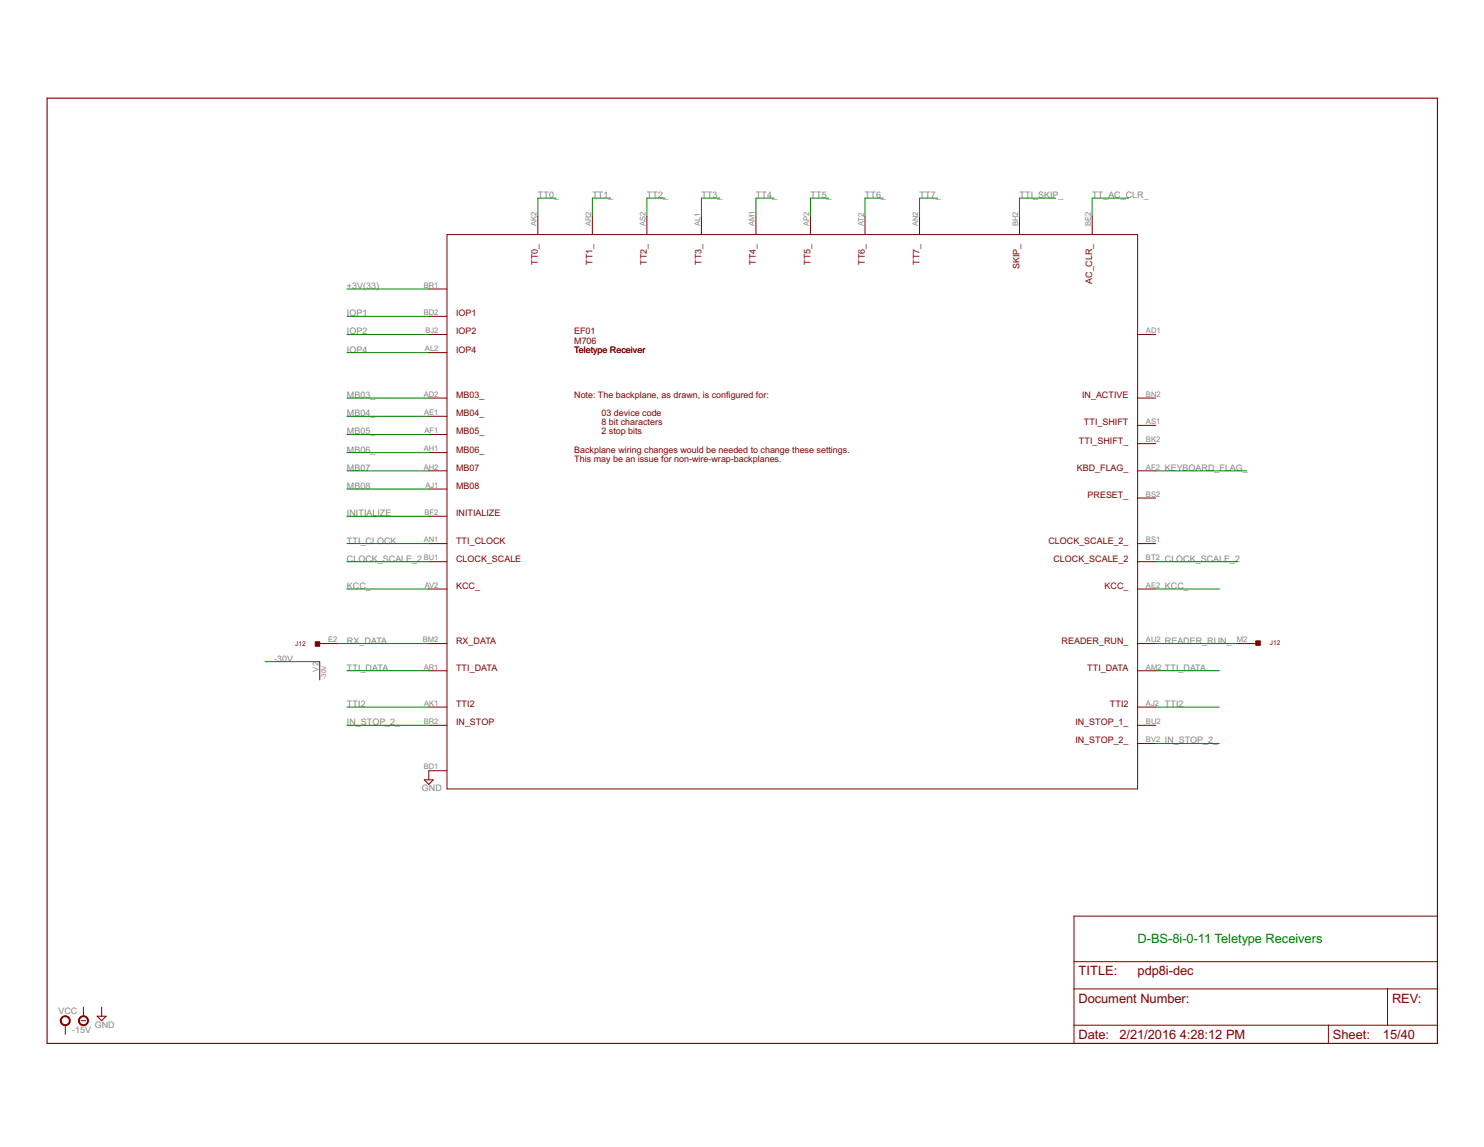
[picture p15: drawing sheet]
<svg xmlns="http://www.w3.org/2000/svg" width="279mm" height="216mm" viewBox="0 0 279 216" stroke-linecap="round" stroke-linejoin="round" font-family="sans-serif">
<defs><g id="words">
<text font-size="2.7" fill="#008000" x="214.2" y="177.6">D-BS-8i-0-11 Teletype Receivers</text>
<g font-size="2.7" fill="#800000">
<text x="203.1" y="183.6">TITLE:</text>
<text x="214.2" y="183.6">pdp8i-dec</text>
<text x="203.1" y="188.7">Document Number:</text>
<text x="262.1" y="188.7">REV:</text>
<text x="203.1" y="195.6">Date:</text>
<text x="210.8" y="195.6">2/21/2016</text>
<text x="222.1" y="195.6">4:28:12 PM</text>
<text x="251" y="195.6">Sheet:</text>
<text x="260.4" y="195.6">15/40</text>
</g>
<g font-size="1.9" fill="#808080">
<text x="101.3" y="37.3">TT0_</text>
<text x="111.5" y="37.3">TT1_</text>
<text x="121.8" y="37.3">TT2_</text>
<text x="132.1" y="37.3">TT3_</text>
<text x="142.3" y="37.3">TT4_</text>
<text x="152.6" y="37.3">TT5_</text>
<text x="162.9" y="37.3">TT6_</text>
<text x="173.1" y="37.3">TT7_</text>
<text x="191.9" y="37.3">TTI_SKIP_</text>
<text x="205.6" y="37.3">TT_AC_CLR_</text>
<text x="65.3" y="59.5">IOP1</text>
<text x="65.3" y="54.4">+3V(33)</text>
<text x="65.3" y="63">IOP2</text>
<text x="65.3" y="66.4">IOP4</text>
<text x="65.3" y="74.9">MB03_</text>
<text x="65.3" y="78.4">MB04_</text>
<text x="65.3" y="81.8">MB05_</text>
<text x="65.3" y="88.6">MB07</text>
<text x="65.3" y="85.2">MB06_</text>
<text x="219.3" y="88.6">KEYBOARD_FLAG_</text>
<text x="65.3" y="92">MB08</text>
<text x="65.3" y="97.2">INITIALIZE</text>
<text x="65.3" y="102.3">TTI_CLOCK</text>
<text x="65.3" y="105.7">CLOCK_SCALE_2</text>
<text x="219.3" y="105.7">CLOCK_SCALE_2</text>
<text x="65.3" y="110.9">KCC_</text>
<text x="219.3" y="110.9">KCC_</text>
<text x="51.6" y="124.6">-30V</text>
<text x="65.3" y="121.1">RX_DATA</text>
<text x="219.3" y="121.1">READER_RUN_</text>
<text x="65.3" y="126.3">TTI_DATA</text>
<text x="219.3" y="126.3">TTI_DATA</text>
<text x="65.3" y="133.1">TTI2</text>
<text x="65.3" y="136.5">IN_STOP_2_</text>
<text x="219.3" y="133.1">TTI2</text>
<text x="219.3" y="139.9">IN_STOP_2_</text>
<text x="79.4" y="148.9">GND</text>
<text x="11" y="190.8">VCC</text>
<text x="13.6" y="194.4">-15V</text>
<text x="17.9" y="193.4">GND</text>
</g>
<g font-size="1.9" fill="#800000">
<text x="101.3" y="49.8" transform="rotate(-90 101.3 49.8)">TT0_</text>
<text x="111.5" y="49.8" transform="rotate(-90 111.5 49.8)">TT1_</text>
<text x="121.8" y="49.8" transform="rotate(-90 121.8 49.8)">TT2_</text>
<text x="132.1" y="49.8" transform="rotate(-90 132.1 49.8)">TT3_</text>
<text x="142.3" y="49.8" transform="rotate(-90 142.3 49.8)">TT4_</text>
<text x="152.6" y="49.8" transform="rotate(-90 152.6 49.8)">TT5_</text>
<text x="162.9" y="49.8" transform="rotate(-90 162.9 49.8)">TT6_</text>
<text x="173.1" y="49.8" transform="rotate(-90 173.1 49.8)">TT7_</text>
<text x="191.9" y="50.6" transform="rotate(-90 191.9 50.6)">SKIP_</text>
<text x="205.6" y="53.5" transform="rotate(-90 205.6 53.5)">AC_CLR_</text>
<text x="85.9" y="59.5">IOP1</text>
<text x="85.9" y="63">IOP2</text>
<text x="108.1" y="63">EF01</text>
<text x="108.1" y="64.7">M706</text>
<text x="85.9" y="66.4">IOP4</text>
<text x="108.1" y="66.4">Teletype Receiver</text>
<text x="85.9" y="74.9">MB03_</text>
<text x="108.1" y="74.9">Note: The backplane, as drawn, is configured for:</text>
<text x="203.7" y="74.9">IN_ACTIVE</text>
<text x="85.9" y="78.4">MB04_</text>
<text x="85.9" y="81.8">MB05_</text>
<text x="113.2" y="80.1">8 bit characters</text>
<text x="113.2" y="81.8">2 stop bits</text>
<text x="113.2" y="78.4">03 device code</text>
<text x="203.1" y="83.5">TTI_SHIFT_</text>
<text x="204" y="80.1">TTI_SHIFT</text>
<text x="85.9" y="85.2">MB06_</text>
<text x="85.9" y="88.6">MB07</text>
<text x="108.1" y="85.2">Backplane wiring changes would be needed to change these settings.</text>
<text x="108.1" y="86.9">This may be an issue for non-wire-wrap-backplanes.</text>
<text x="202.7" y="88.6">KBD_FLAG_</text>
<text x="85.9" y="92">MB08</text>
<text x="204.8" y="93.8">PRESET_</text>
<text x="85.9" y="97.2">INITIALIZE</text>
<text x="85.9" y="102.3">TTI_CLOCK</text>
<text x="85.9" y="105.7">CLOCK_SCALE</text>
<text x="197.4" y="102.3">CLOCK_SCALE_2_</text>
<text x="198.3" y="105.7">CLOCK_SCALE_2</text>
<text x="85.9" y="110.9">KCC_</text>
<text x="208" y="110.9">KCC_</text>
<text x="85.9" y="121.1">RX_DATA</text>
<text x="199.9" y="121.1">READER_RUN_</text>
<text x="85.9" y="126.3">TTI_DATA</text>
<text x="204.7" y="126.3">TTI_DATA</text>
<text x="85.9" y="133.1">TTI2</text>
<text x="85.9" y="136.5">IN_STOP</text>
<text x="202.5" y="136.5">IN_STOP_1_</text>
<text x="209" y="133.1">TTI2</text>
<text x="202.5" y="139.9">IN_STOP_2_</text>
</g>
<g font-size="1.6" fill="#808080">
<text x="101" y="42.6" transform="rotate(-90 101 42.6)">AK2</text>
<text x="111.3" y="42.6" transform="rotate(-90 111.3 42.6)">AR2</text>
<text x="121.6" y="42.6" transform="rotate(-90 121.6 42.6)">AS2</text>
<text x="131.8" y="42.6" transform="rotate(-90 131.8 42.6)">AL1</text>
<text x="142.1" y="42.6" transform="rotate(-90 142.1 42.6)">AM1</text>
<text x="152.3" y="42.6" transform="rotate(-90 152.3 42.6)">AP2</text>
<text x="162.6" y="42.6" transform="rotate(-90 162.6 42.6)">AT2</text>
<text x="172.9" y="42.6" transform="rotate(-90 172.9 42.6)">AN2</text>
<text x="191.7" y="42.6" transform="rotate(-90 191.7 42.6)">BH2</text>
<text x="205.4" y="42.6" transform="rotate(-90 205.4 42.6)">BE2</text>
<text x="79.8" y="54.2">BR1</text>
<text x="79.8" y="59.3">BD2</text>
<text x="80.1" y="62.7">BJ2</text>
<text x="215.8" y="62.7">AD1</text>
<text x="80" y="66.1">AL2</text>
<text x="79.8" y="74.7">AD2</text>
<text x="215.8" y="74.7">BN2</text>
<text x="79.9" y="78.1">AE1</text>
<text x="79.9" y="81.5">AF1</text>
<text x="215.8" y="83.3">BK2</text>
<text x="215.8" y="79.8">AS1</text>
<text x="79.8" y="85">AH1</text>
<text x="79.8" y="88.4">AH2</text>
<text x="215.8" y="88.4">AF2</text>
<text x="80.1" y="91.8">AJ1</text>
<text x="215.8" y="93.5">BS2</text>
<text x="79.9" y="96.9">BF2</text>
<text x="79.8" y="102.1">AN1</text>
<text x="79.8" y="105.5">BU1</text>
<text x="215.8" y="102.1">BS1</text>
<text x="215.8" y="105.5">BT2</text>
<text x="80" y="110.6">AV2</text>
<text x="215.8" y="110.6">AE2</text>
<text x="61.8" y="120.9">E2</text>
<text x="79.6" y="120.9">BM2</text>
<text x="215.8" y="120.9">AU2</text>
<text x="232.8" y="120.9">M2</text>
<text x="60" y="126.4" transform="rotate(-90 60 126.4)">V2</text>
<text x="79.8" y="126">AR1</text>
<text x="215.8" y="126">AM2</text>
<text x="79.8" y="136.3">BR2</text>
<text x="79.9" y="132.9">AK1</text>
<text x="215.8" y="132.9">AJ2</text>
<text x="215.8" y="136.3">BU2</text>
<text x="215.8" y="139.7">BV2</text>
<text x="79.8" y="144.8">BD1</text>
</g>
<g font-size="1.4" fill="#800000">
<text x="55.6" y="121.6">J12</text>
<text x="239.1" y="121.5">J12</text>
</g>
<text font-size="1.4" fill="#808080" x="61.4" y="127.8" transform="rotate(-90 61.4 127.8)">-30V</text>
</g></defs>
<path d="M8.9 18.5h261.7v177.9h-261.7z" fill="none" stroke="#800000" stroke-width=".21"/>
<g fill="none" stroke="#800000" stroke-width=".19">
<path d="M80.7 54.4h3.5M80.7 59.5h3.5M84.2 44.2h130v104.3h-130zM101.3 40.7v3.5M111.5 40.7v3.5M121.8 40.7v3.5M132.1 40.7v3.5M142.3 40.7v3.5M152.6 40.7v3.5M162.9 40.7v3.5M173.1 40.7v3.5M191.9 40.7v3.5"/>
<path d="M205.6 40.7v3.5M80.7 63h3.5M80.7 66.4h3.5M80.7 74.9h3.5M80.7 78.4h3.5M214.2 63h3.4M214.2 74.9h3.4M80.7 81.8h3.5M80.7 85.2h3.5M80.7 88.6h3.5M80.7 92.1h3.5M80.7 97.2h3.5"/>
<path d="M214.2 88.6h3.4M214.2 83.5h3.4M214.2 93.7h3.4M214.2 80.1h3.4M80.7 102.3h3.5M80.7 105.7h3.5M80.7 110.9h3.5M214.2 102.3h3.4M214.2 105.7h3.4M214.2 110.9h3.4M60.2 121.1h3.4M60.2 124.5v3.5"/>
<path d="M80.7 121.1h3.5M80.7 126.3h3.5M80.7 136.5h3.5M80.7 133.1h3.5M214.2 121.1h3.4M214.2 126.3h3.4M214.2 136.5h3.4M214.2 133.1h3.4M214.2 140h3.4M233 121.1h3.4M79.9 146.8h1.7l-.9 .8zM84.2 145.1h-3.5v1.7"/>
<path d="M202.2 172.4h68.4v24h-68.4zM12.3 193v1.7M15.3 192.1h.9M15.7 189.6v1.7M18.3 191.3h1.7l-.9 .8zM19.1 189.6v1.7M202.2 186.1h68.4M202.2 193h68.4M202.2 181h68.4M250.1 193v3.4M261.2 186.1v6.9"/>
</g>
<g fill="#800000" stroke="#800000" stroke-width=".19">
<path d="M11.7 191.4a.94 .94 0 0 1 1.5 .4 .94 .94 0 0 1-.7 1.3 .94 .94 0 0 1-1.2-1h.2a.77 .77 0 0 1 1.1-.7 .77 .77 0 0 1 .2 1.3 .77 .77 0 0 1-1.2-.3l-.1-.3h-.2l.1-.3z" fill-rule="evenodd"/>
<path d="M15.2 191.4a.95 .95 0 0 1 1.4 .3 .95 .95 0 0 1-.7 1.3 .95 .95 0 0 1-1.1-.9h.1a.77 .77 0 0 1 1.1-.7 .77 .77 0 0 1 .2 1.3 .77 .77 0 0 1-1.2-.3l-.1-.3h-.1v-.3z" fill-rule="evenodd"/>
</g>
<g fill="#800000" stroke="#800000" stroke-width=".19">
<path d="M236.4 120.6h.9v.9h-.9z"/>
<path d="M59.4 120.8h.8v.8h-.8z"/>
</g>
<g fill="none" stroke="#008000" stroke-width=".19">
<path d="M104.7 37.3h-3.4v3.4M115 37.3h-3.5v3.4M125.2 37.3h-3.4v3.4M135.5 37.3h-3.4v3.4M145.8 37.3h-3.5v3.4M156 37.3h-3.4v3.4M166.3 37.3h-3.4v3.4M176.6 37.3h-3.5v3.4M198.8 37.3h-6.9v3.4M212.5 37.3h-6.9v3.4M65.3 59.5h15.4M65.3 54.4h15.4"/>
<path d="M65.3 74.9h15.4M65.3 78.4h15.4M65.3 66.4h15.4M65.3 63h15.4M65.3 88.6h15.4M65.3 81.8h15.4M65.3 85.2h15.4M65.3 92.1h15.4M65.3 97.2h15.4M217.6 88.6h17.1M65.3 110.9h15.4M65.3 102.3h15.4"/>
<path d="M65.3 105.7h15.4M217.6 110.9h12M217.6 105.7h15.4M49.9 124.5h10.3M63.6 121.1h17.1M65.3 133.1h15.4M65.3 126.3h15.4M65.3 136.5h15.4M217.6 121.1h15.4M217.6 133.1h12M217.6 126.3h12M217.6 140h12"/>
</g>
<use href="#words"/>
</svg>
